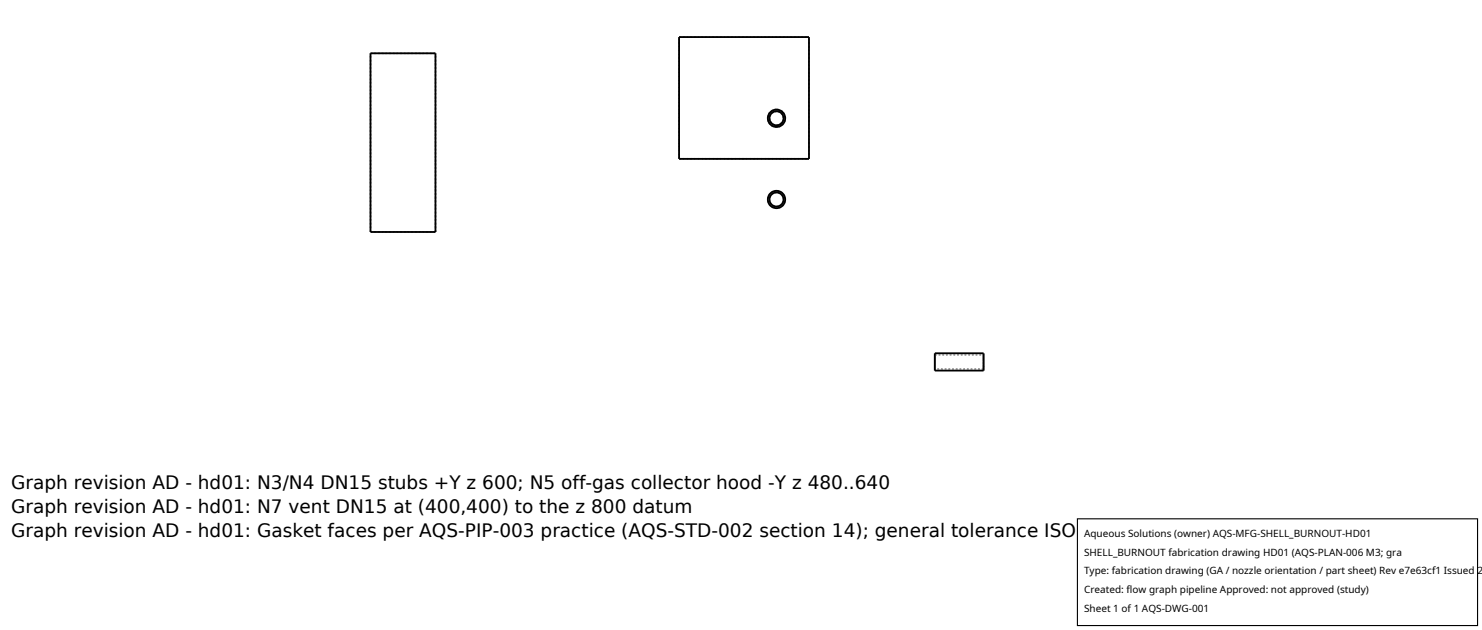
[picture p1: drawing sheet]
<svg xmlns="http://www.w3.org/2000/svg" width="212mm" height="90mm" viewBox="0 0 212 90" stroke-linecap="round" stroke-linejoin="round" font-family="sans-serif">
<defs><g id="words">
<g font-size="2.6">
<text x="1.6" y="69.8">Graph revision AD - hd01: N3/N4 DN15 stubs +Y z 600; N5 off-gas collector hood -Y z 480..640</text>
<text x="1.6" y="73.3">Graph revision AD - hd01: N7 vent DN15 at (400,400) to the z 800 datum</text>
<text x="1.6" y="76.7">Graph revision AD - hd01: Gasket faces per AQS-PIP-003 practice (AQS-STD-002 section 14); general tolerance ISO 2768-m unless noted</text>
</g>
<g font-size="1.4">
<text x="154.8" y="76.6">Aqueous Solutions (owner) AQS-MFG-SHELL_BURNOUT-HD01</text>
<text x="154.8" y="79.3">SHELL_BURNOUT fabrication drawing HD01 (AQS-PLAN-006 M3; gra</text>
<text x="154.8" y="82">Type: fabrication drawing (GA / nozzle orientation / part sheet) Rev e7e63cf1 Issued 2</text>
<text x="154.8" y="84.7">Created: flow graph pipeline Approved: not approved (study)</text>
<text x="154.8" y="87.4">Sheet 1 of 1 AQS-DWG-001</text>
</g>
</g></defs>
<g fill="none" stroke="#a0a0a0" stroke-width=".26" stroke-dasharray=".3 .3" stroke-linecap="butt">
<path d="M52.9 7.6h9.3M97 5.3h18.5M110.9 15.7h-.5l-.4 .3-.2 .4-.1 .5v.4l.3 .4 .4 .3 .5 .1 .4-.1 .5-.2 .2-.4 .1-.5-.1-.5-.2-.4-.4-.3h-.5M110.9 15.9l-.4 .1-.3 .2-.2 .3-.1 .4 .1 .4 .2 .3 .3 .2 .4 .1 .4-.1 .3-.2 .2-.3 .1-.4-.1-.4-.2-.3-.7-.3M52.9 33.1h9.3M52.9 33.1v-25.5M62.2 33.1v-25.5M97 22.7h18.5M97 22.7v-17.4M110.9 27.3h-.5l-.4 .3-.2 .4-.1 .5v.4l.3 .4 .4 .3 .5 .1 .5-.1 .4-.2 .2-.4 .1-.5-.1-.5-.2-.4-.4-.3h-.5M110.9 27.5l-.4 .1-.3 .2-.2 .3-.1 .4 .1 .4 .2 .3 .3 .2 .4 .1 .4-.1 .3-.2 .2-.3 .1-.4-.3-.7-.3-.2-.4-.1M115.5 22.7v-17.4"/>
<path d="M133.5 52.9v-2.5M133.5 50.7h7M133.5 50.7v2M133.5 52.7v-2M140.5 52.9v-2.5M140.5 50.7v2M140.5 52.7v-2M140.5 52.7h-7"/>
</g>
<g fill="none" stroke="#000" stroke-width=".26">
<path d="M52.9 7.6h9.3v25.5h-9.3zM97 5.3h18.5v17.4h-18.5zM133.5 50.4h7v2.5h-7z"/>
<circle cx="110.9" cy="16.9" r="1"/>
<circle cx="110.9" cy="16.9" r="1.23"/>
<circle cx="110.9" cy="28.5" r="1.24"/>
<circle cx="110.9" cy="28.5" r="1"/>
</g>
<path d="M153.9 74.1h57.1v15.2h-57.1z" fill="#fff" stroke="#000" stroke-width=".16"/>
<use href="#words"/>
</svg>
